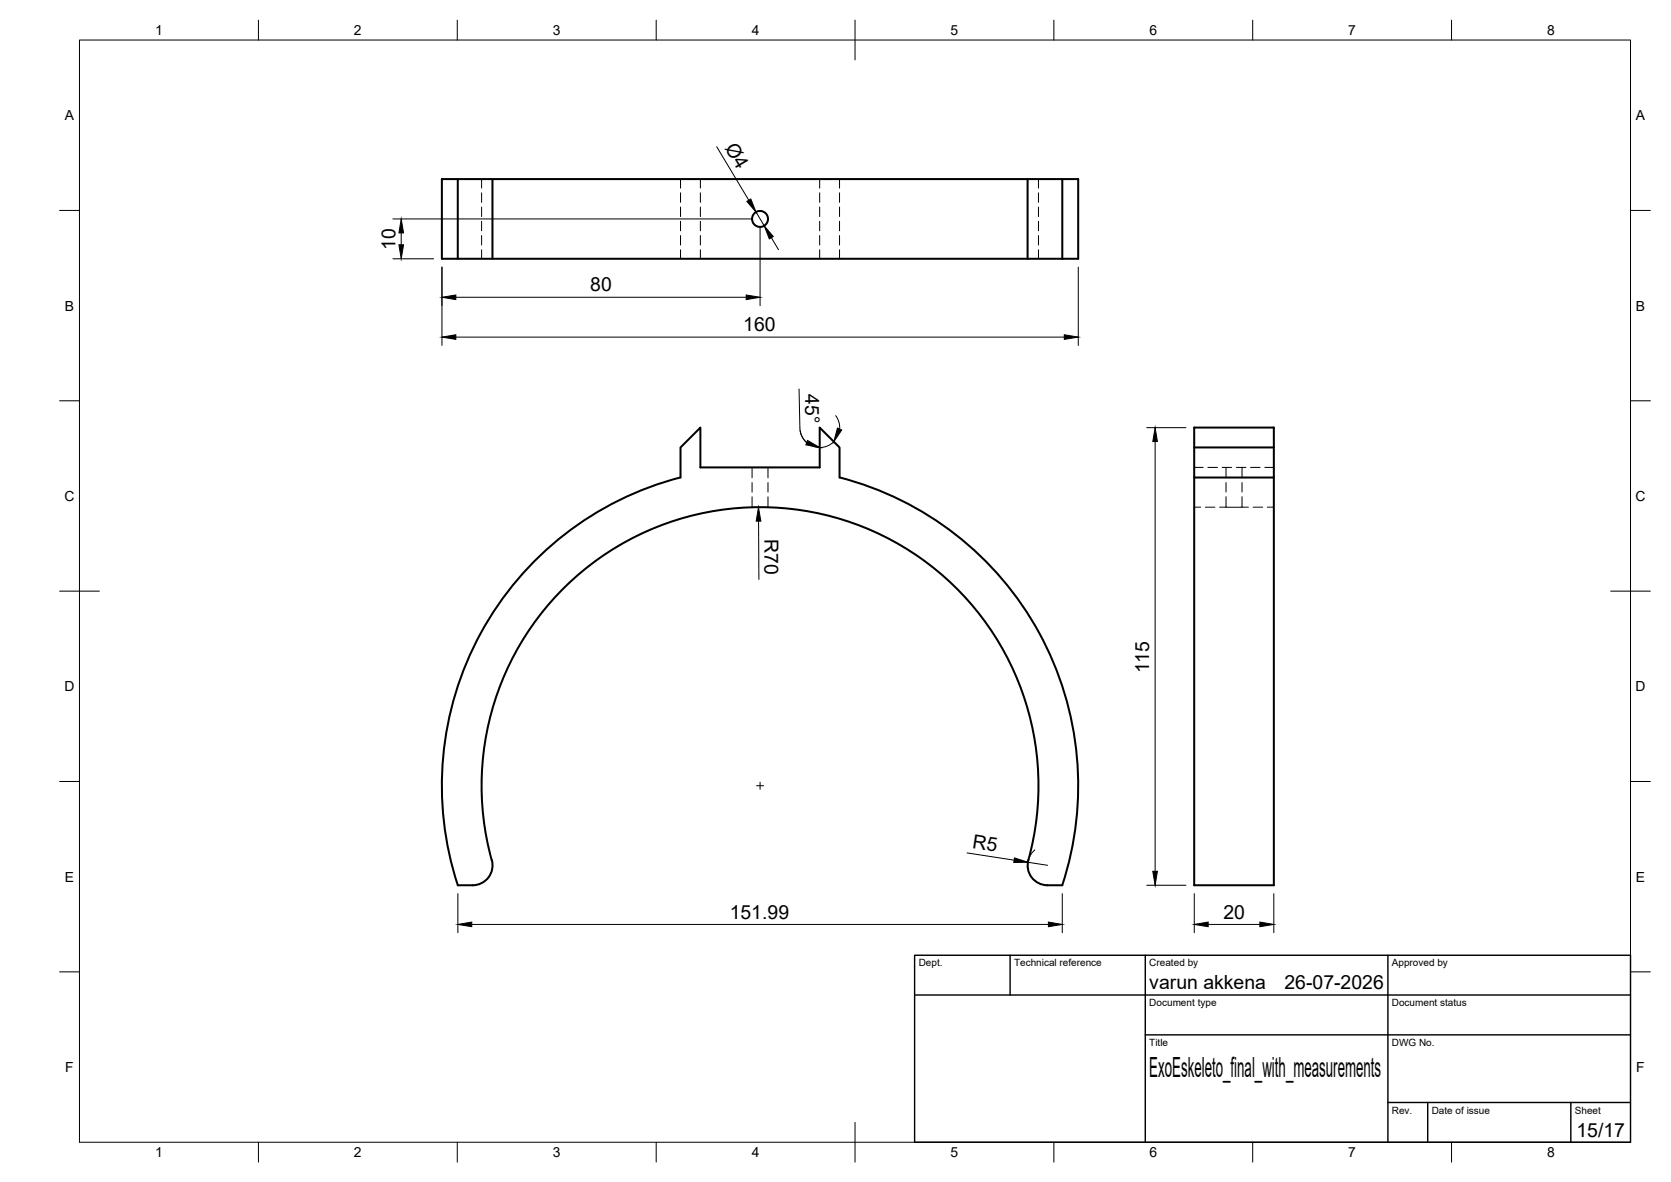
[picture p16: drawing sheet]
<svg xmlns="http://www.w3.org/2000/svg" width="420mm" height="297mm" viewBox="0 0 420 297" stroke-linecap="round" stroke-linejoin="round" font-family="sans-serif">
<defs><g id="words">
<text font-size="7" x="289" y="270.6">ExoEskeleto_final_with_measurements</text>
<g font-size="4.9">
<text x="182.2" y="37.1" transform="rotate(59 182.2 37.1)">Ø4</text>
<text x="99.4" y="62.9" transform="rotate(-90 99.4 62.9)">10</text>
<text x="148.4" y="73.2">80</text>
<text x="186.9" y="83.3">160</text>
<text x="202.4" y="99.1" transform="rotate(89 202.4 99.1)">45°</text>
<text x="192.2" y="135.5" transform="rotate(90 192.2 135.5)">R70</text>
<text x="289" y="169.2" transform="rotate(-90 289 169.2)">115</text>
<text x="244.4" y="213" transform="rotate(9 244.4 213)">R5</text>
<text x="183.5" y="230.9">151.99</text>
<text x="307.6" y="230.9">20</text>
<text x="289" y="248.5">varun akkena</text>
<text x="323" y="248.5">26-07-2026</text>
<text x="396.4" y="285.7">15/17</text>
</g>
<g font-size="3.5">
<text x="39" y="8.8">1</text>
<text x="89" y="8.8">2</text>
<text x="139" y="8.8">3</text>
<text x="189" y="8.8">4</text>
<text x="239" y="8.8">5</text>
<text x="289" y="8.8">6</text>
<text x="339" y="8.8">7</text>
<text x="389" y="8.8">8</text>
<text x="16.3" y="30.2">A</text>
<text x="411.3" y="30.2">A</text>
<text x="16.3" y="78">B</text>
<text x="411.3" y="78">B</text>
<text x="16.2" y="125.9">C</text>
<text x="411.2" y="125.9">C</text>
<text x="16.2" y="173.7">D</text>
<text x="411.2" y="173.7">D</text>
<text x="16.3" y="221.6">E</text>
<text x="411.3" y="221.6">E</text>
<text x="16.4" y="269.4">F</text>
<text x="411.4" y="269.4">F</text>
<text x="39" y="290.8">1</text>
<text x="89" y="290.8">2</text>
<text x="139" y="290.8">3</text>
<text x="189" y="290.8">4</text>
<text x="239" y="290.8">5</text>
<text x="289" y="290.8">6</text>
<text x="339" y="290.8">7</text>
<text x="389" y="290.8">8</text>
</g>
<g font-size="2.5">
<text x="231" y="242.9">Dept.</text>
<text x="255" y="242.9">Technical reference</text>
<text x="289" y="242.9">Created by</text>
<text x="350" y="242.9">Approved by</text>
<text x="289" y="252.8">Document type</text>
<text x="350" y="252.8">Document status</text>
<text x="289" y="262.9">Title</text>
<text x="350" y="262.9">DWG No.</text>
<text x="350" y="279.9">Rev.</text>
<text x="360" y="279.9">Date of issue</text>
<text x="396" y="279.9">Sheet</text>
</g>
</g></defs>
<!-- layer: Visible -->
<g fill="none" stroke="#000" stroke-width=".51">
<path d="M115.1 45v20M123.8 45v20M258.4 45v20M267.1 45h4v20h-4zM267.1 45h-156v20h156M300.3 107.4h20v115.1h-20zM300.3 112.4h20M300.3 120h20M258.6 216.1a5 5 0 0 0 4.8 6.4h3.7a80 80 0 0 0-56-102.5v-7.6l-5-5v10.1h-30v-10.1l-5 5v7.6a80 80 0 0 0-56 102.5h3.7M258.6 216.1a70 70 0 0 0-67.8-88.6 70 70 0 0 0-67 89.3 5 5 0 0 1-5 5.7"/>
<circle cx="191.1" cy="55" r="2"/>
</g>
<!-- layer: Hidden -->
<g fill="none" stroke="#000" stroke-width=".25">
<path d="M121.1 45v2.3M121.1 48.5v2.3M121.1 52v2.4M121.1 55.6v2.4M121.1 59.2v2.4M171.1 45v2.3M171.1 48.5v2.3M171.1 52v2.4M171.1 55.6v2.4M171.1 59.2v2.4M176.1 45v2.3M176.1 48.5v2.3"/>
<path d="M176.1 52v2.4M176.1 55.6v2.4M176.1 59.2v2.4M206.1 45v2.3M206.1 48.5v2.3M206.1 52v2.4M206.1 55.6v2.4M206.1 59.2v2.4M211.1 45v2.3M211.1 48.5v2.3M211.1 52v2.4M211.1 55.6v2.4"/>
<path d="M211.1 59.2v2.4M261.1 45v2.3M261.1 48.5v2.3M261.1 52v2.4M261.1 55.6v2.4M261.1 59.2v2.4M121.1 62.8v2.2M171.1 62.8v2.2M176.1 62.8v2.2M206.1 62.8v2.2M211.1 62.8v2.2M261.1 62.8v2.2"/>
<path d="M189.1 117.5v2.6M193.1 117.5v2.6M300.3 117.5h2.2M303.7 117.5h2.4M307.3 117.5h2.4M308.3 117.5v2.6M310.9 117.5h2.4M312.3 117.5v2.6M314.5 117.5h2.3M318 117.5h2.3M189.1 121.3v2.4M189.1 124.8v2.7"/>
<path d="M193.1 121.3v2.4M193.1 124.8v2.7M300.3 127.5h1.6M303.1 127.5h2.4M306.7 127.5h1.6M308.3 127.5h4M308.3 121.3v2.3M308.3 124.8v2.7M312.3 127.5h1.6M312.3 121.3v2.3M312.3 124.8v2.7M315.1 127.5h2.4"/>
<path d="M318.7 127.5h1.6"/>
</g>
<!-- layer: BORDER -->
<g fill="none" stroke="#000" stroke-width=".25">
<path d="M20 10.1h390v276.9h-390zM65 5.1v5M115 5.1v5M165 5.1v5M215 5.1v10M265 5.1v5M315 5.1v5M365 5.1v5M15 52.9h5M410 52.9h5M15 100.7h5M410 100.7h5"/>
<path d="M15 148.6h10M405 148.6h10M15 196.4h5M410 196.4h5M15 244.2h5M410 244.2h5M65 287v5M115 287v5M165 287v5M215 282.1v9.9M265 287v5M315 287v5"/>
<path d="M365 287v5"/>
</g>
<!-- layer: TITLEBLOCK -->
<path d="M230 240.1h180v46.9h-180zM230 250h180M254 240.1v9.9M288 240.1v46.9M349 240.1v46.9M288 260.1h122M349 277.1h61M359 277.1v9.9M395 277.1v9.9" fill="none" stroke="#000" stroke-width=".36"/>
<!-- layer: Smart Centers -->
<path d="M190.2 197.4h1.8M191.1 196.6v1.8" fill="none" stroke="#000" stroke-width=".25"/>
<!-- layer: FD_Dimensions -->
<g fill="none" stroke="#000" stroke-width=".25">
<path d="M180.2 36.9l8.1 13.4M98.8 55h90.2M100.9 58.5v3M190.1 53.3l2.1 3.4M191.1 57.1v19.7M194 59.7l1.7 3M98.8 65h10.2M111.1 67.1v19.7M114.6 74.7h73M271.1 67.1v19.7M114.6 84.7h153M200.9 97.8l.2 9.8a5 5 0 0 0 3.2 4.5 5 5 0 0 0 5.4-1.1"/>
<path d="M201.2 108.2l.5 1.7 1.1 1.3M210.1 104.5l.8 1.5 .2 1.8M288.3 107.5h9.9M290.4 111v108M190.7 131l.1 14.6M243.2 214.3l11.8 1.9M258.5 216.7l4.9 .8M260.2 213.6a5 5 0 0 0-1.6 5.2M115.1 224.6v9.8M118.6 232.3h145M267.1 224.6v9.8M288.3 222.5h9.9"/>
<path d="M300.3 224.6v9.8M303.8 232.3h13M320.3 224.6v9.8"/>
</g>
<g fill="#000" stroke="#000" stroke-width=".25">
<path d="M100.9 55l.6 3.5h-1.2zM187.8 50.6l1-.6 1.3 3.3zM192.2 56.7l2.2 2.7-1 .6zM100.3 61.5h1.2l-.6 3.5zM111.1 74.7l3.5-.6v1.2zM187.6 74.1l3.5 .6-3.5 .6zM111.1 84.7l3.5-.6v1.2zM267.6 84.1l3.5 .6-3.5 .6zM203.1 110.7l3 1.8-3.5-.7zM210.6 107.6l1 .5-1.9 2.9zM290.4 107.5l.6 3.5h-1.1zM190.7 127.5l.6 3.5h-1.2z"/>
<path d="M255.1 215.6l3.4 1.1-3.6 .1zM289.9 219h1.1l-.6 3.5zM115.1 232.3l3.5-.6v1.2zM263.6 231.7l3.5 .6-3.5 .6zM300.3 232.3l3.5-.6v1.2zM316.8 231.7l3.5 .6-3.5 .6z"/>
</g>
<use href="#words"/>
</svg>
